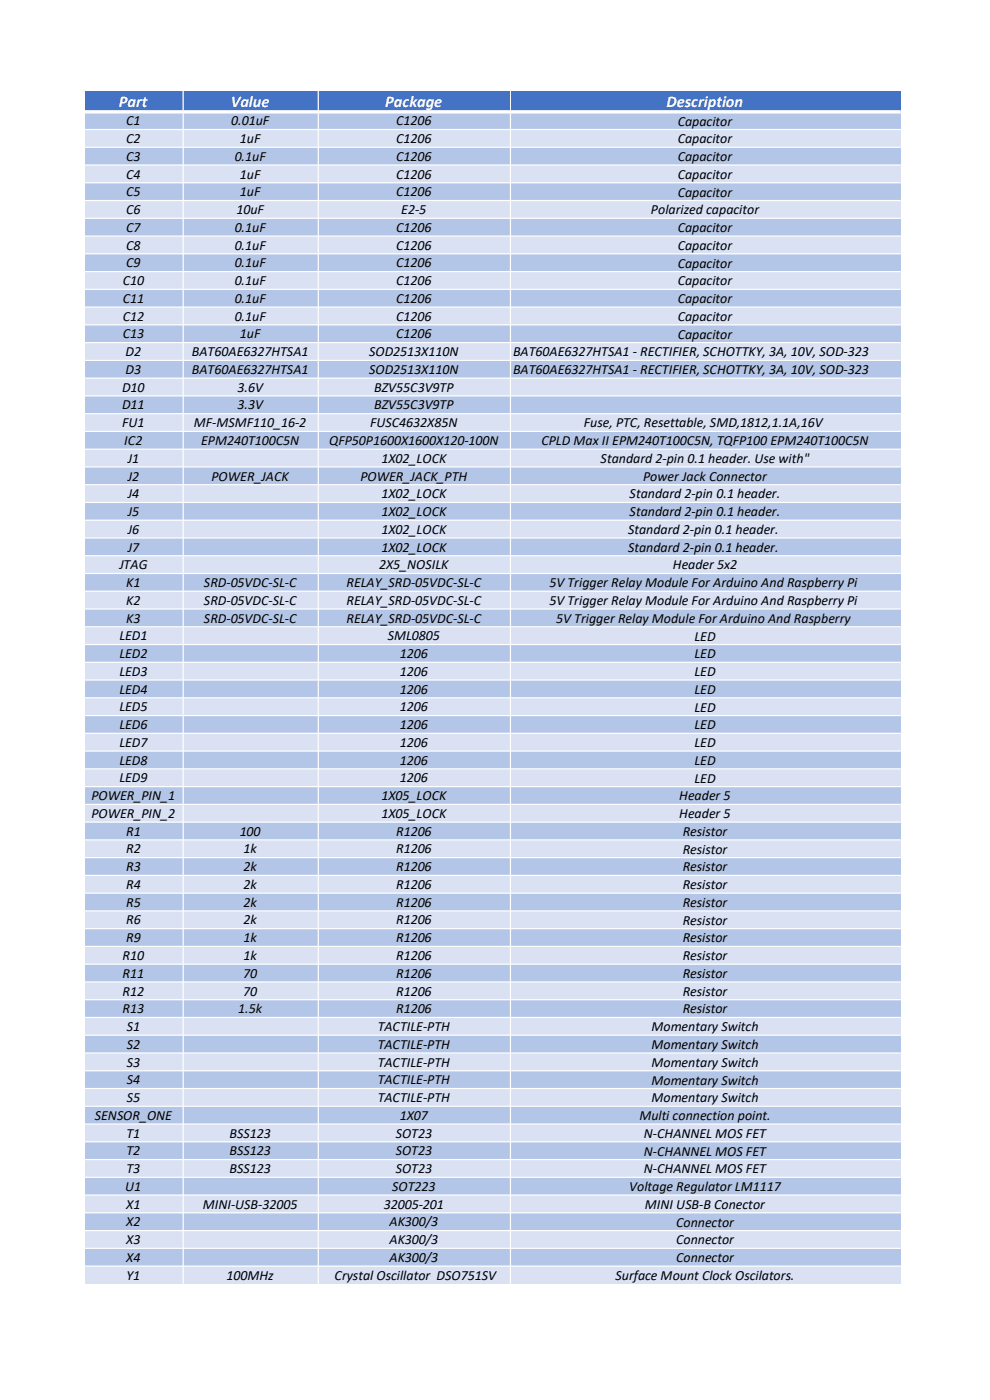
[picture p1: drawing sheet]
<svg xmlns="http://www.w3.org/2000/svg" width="210mm" height="297mm" viewBox="0 0 210 297" stroke-linecap="round" stroke-linejoin="round" font-family="sans-serif">
<defs><g id="words">
<g font-size="3.5" fill="#fff">
<text x="25.2" y="22.6">Part</text>
<text x="48.9" y="22.6">Value</text>
<text x="81.7" y="22.6">Package</text>
<text x="141.4" y="22.6">Description</text>
</g>
<g font-size="3">
<text x="26.8" y="26.6">C1</text>
<text x="49" y="26.6">0.01uF</text>
<text x="84" y="26.6">C1206</text>
<text x="143.8" y="26.6">Capacitor</text>
<text x="26.8" y="30.4">C2</text>
<text x="26.8" y="34.1">C3</text>
<text x="49.8" y="34.1">0.1uF</text>
<text x="50.9" y="30.4">1uF</text>
<text x="84" y="30.4">C1206</text>
<text x="84" y="34.1">C1206</text>
<text x="143.8" y="30.4">Capacitor</text>
<text x="143.8" y="34.2">Capacitor</text>
<text x="26.8" y="37.9">C4</text>
<text x="26.8" y="41.7">C5</text>
<text x="50.9" y="37.9">1uF</text>
<text x="50.9" y="41.7">1uF</text>
<text x="84" y="37.9">C1206</text>
<text x="84" y="41.7">C1206</text>
<text x="143.8" y="37.9">Capacitor</text>
<text x="143.8" y="41.7">Capacitor</text>
<text x="26.8" y="45.4">C6</text>
<text x="50.2" y="45.4">10uF</text>
<text x="85.1" y="45.4">E2-5</text>
<text x="138.1" y="45.5">Polarized capacitor</text>
<text x="26.8" y="49.2">C7</text>
<text x="26.8" y="53">C8</text>
<text x="49.8" y="49.2">0.1uF</text>
<text x="49.8" y="53">0.1uF</text>
<text x="84" y="49.2">C1206</text>
<text x="84" y="53">C1206</text>
<text x="143.8" y="49.2">Capacitor</text>
<text x="143.8" y="53">Capacitor</text>
<text x="26.8" y="56.7">C9</text>
<text x="49.8" y="56.7">0.1uF</text>
<text x="84" y="56.7">C1206</text>
<text x="143.8" y="56.8">Capacitor</text>
<text x="26" y="60.5">C10</text>
<text x="26" y="64.3">C11</text>
<text x="49.8" y="60.5">0.1uF</text>
<text x="49.8" y="64.3">0.1uF</text>
<text x="84" y="60.5">C1206</text>
<text x="84" y="64.3">C1206</text>
<text x="143.8" y="60.5">Capacitor</text>
<text x="143.8" y="64.3">Capacitor</text>
<text x="26" y="68">C12</text>
<text x="26" y="71.8">C13</text>
<text x="49.8" y="68">0.1uF</text>
<text x="50.9" y="71.8">1uF</text>
<text x="84" y="68">C1206</text>
<text x="84" y="71.8">C1206</text>
<text x="143.8" y="68.1">Capacitor</text>
<text x="143.8" y="71.8">Capacitor</text>
<text x="26.6" y="75.6">D2</text>
<text x="40.7" y="75.6">BAT60AE6327HTSA1</text>
<text x="78.3" y="75.6">SOD2513X110N</text>
<text x="108.8" y="75.6">BAT60AE6327HTSA1 - RECTIFIER, SCHOTTKY, 3A, 10V, SOD-323</text>
<text x="25.9" y="83.1">D10</text>
<text x="26.6" y="79.3">D3</text>
<text x="40.7" y="79.3">BAT60AE6327HTSA1</text>
<text x="50.4" y="83.1">3.6V</text>
<text x="78.3" y="79.3">SOD2513X110N</text>
<text x="79.4" y="83.1">BZV55C3V9TP</text>
<text x="108.8" y="79.4">BAT60AE6327HTSA1 - RECTIFIER, SCHOTTKY, 3A, 10V, SOD-323</text>
<text x="25.9" y="86.9">D11</text>
<text x="50.4" y="86.9">3.3V</text>
<text x="79.4" y="86.9">BZV55C3V9TP</text>
<text x="25.9" y="90.6">FU1</text>
<text x="26.4" y="94.4">IC2</text>
<text x="41.1" y="90.6">MF-MSMF110_16-2</text>
<text x="42.7" y="94.4">EPM240T100C5N</text>
<text x="69.8" y="94.4">QFP50P1600X1600X120-100N</text>
<text x="78.5" y="90.6">FUSC4632X85N</text>
<text x="114.9" y="94.4">CPLD Max II EPM240T100C5N, TQFP100 EPM240T100C5N</text>
<text x="123.9" y="90.7">Fuse, PTC, Resettable, SMD,1812,1.1A,16V</text>
<text x="27.1" y="98.2">J1</text>
<text x="27.1" y="101.9">J2</text>
<text x="44.9" y="101.9">POWER_JACK</text>
<text x="76.5" y="101.9">POWER_JACK_PTH</text>
<text x="80.9" y="98.2">1X02_LOCK</text>
<text x="127.4" y="98.2">Standard 2-pin 0.1 header. Use with&quot;</text>
<text x="136.4" y="102">Power Jack Connector</text>
<text x="27.1" y="105.7">J4</text>
<text x="80.9" y="105.7">1X02_LOCK</text>
<text x="133.6" y="105.7">Standard 2-pin 0.1 header.</text>
<text x="27.1" y="109.5">J5</text>
<text x="27.1" y="113.2">J6</text>
<text x="80.9" y="109.5">1X02_LOCK</text>
<text x="80.9" y="113.2">1X02_LOCK</text>
<text x="133.2" y="113.3">Standard 2-pin 0.1 header.</text>
<text x="133.6" y="109.5">Standard 2-pin 0.1 header.</text>
<text x="27.1" y="117">J7</text>
<text x="80.9" y="117">1X02_LOCK</text>
<text x="133.2" y="117.1">Standard 2-pin 0.1 header.</text>
<text x="25.3" y="120.8">JTAG</text>
<text x="26.8" y="124.5">K1</text>
<text x="43.3" y="124.5">SRD-05VDC-SL-C</text>
<text x="73.5" y="124.5">RELAY_SRD-05VDC-SL-C</text>
<text x="80.4" y="120.8">2X5_NOSILK</text>
<text x="116.5" y="124.6">5V Trigger Relay Module For Arduino And Raspberry Pi</text>
<text x="142.7" y="120.8">Header 5x2</text>
<text x="26.8" y="128.3">K2</text>
<text x="43.3" y="128.3">SRD-05VDC-SL-C</text>
<text x="73.5" y="128.3">RELAY_SRD-05VDC-SL-C</text>
<text x="116.5" y="128.4">5V Trigger Relay Module For Arduino And Raspberry Pi</text>
<text x="25.3" y="135.8">LED1</text>
<text x="26.8" y="132.1">K3</text>
<text x="43.3" y="132.1">SRD-05VDC-SL-C</text>
<text x="73.5" y="132.1">RELAY_SRD-05VDC-SL-C</text>
<text x="82.3" y="135.8">SML0805</text>
<text x="118" y="132.1">5V Trigger Relay Module For Arduino And Raspberry</text>
<text x="147.3" y="135.9">LED</text>
<text x="25.3" y="139.6">LED2</text>
<text x="25.3" y="143.4">LED3</text>
<text x="84.8" y="139.6">1206</text>
<text x="84.8" y="143.4">1206</text>
<text x="147.3" y="139.7">LED</text>
<text x="147.3" y="143.4">LED</text>
<text x="25.3" y="147.2">LED4</text>
<text x="84.8" y="147.2">1206</text>
<text x="147.3" y="147.2">LED</text>
<text x="25.3" y="150.9">LED5</text>
<text x="25.3" y="154.7">LED6</text>
<text x="84.8" y="150.9">1206</text>
<text x="84.8" y="154.7">1206</text>
<text x="147.3" y="151">LED</text>
<text x="147.3" y="154.7">LED</text>
<text x="25.3" y="158.5">LED7</text>
<text x="84.8" y="158.5">1206</text>
<text x="147.3" y="158.5">LED</text>
<text x="25.3" y="162.2">LED8</text>
<text x="25.3" y="166">LED9</text>
<text x="84.8" y="162.2">1206</text>
<text x="84.8" y="166">1206</text>
<text x="147.3" y="162.3">LED</text>
<text x="147.3" y="166">LED</text>
<text x="19.4" y="169.8">POWER_PIN_1</text>
<text x="19.4" y="173.5">POWER_PIN_2</text>
<text x="80.9" y="169.8">1X05_LOCK</text>
<text x="80.9" y="173.5">1X05_LOCK</text>
<text x="144.1" y="169.8">Header 5</text>
<text x="144.1" y="173.6">Header 5</text>
<text x="26.8" y="177.3">R1</text>
<text x="50.8" y="177.3">100</text>
<text x="84" y="177.3">R1206</text>
<text x="144.8" y="177.3">Resistor</text>
<text x="26.8" y="181.1">R2</text>
<text x="26.8" y="184.8">R3</text>
<text x="51.6" y="181.1">1k</text>
<text x="51.6" y="184.8">2k</text>
<text x="84" y="181.1">R1206</text>
<text x="84" y="184.8">R1206</text>
<text x="144.8" y="181.1">Resistor</text>
<text x="144.8" y="184.9">Resistor</text>
<text x="26.8" y="188.6">R4</text>
<text x="51.6" y="188.6">2k</text>
<text x="84" y="188.6">R1206</text>
<text x="144.8" y="188.6">Resistor</text>
<text x="26.8" y="192.4">R5</text>
<text x="26.8" y="196.1">R6</text>
<text x="51.6" y="192.4">2k</text>
<text x="51.6" y="196.1">2k</text>
<text x="84" y="192.4">R1206</text>
<text x="84" y="196.1">R1206</text>
<text x="144.8" y="192.4">Resistor</text>
<text x="144.8" y="196.2">Resistor</text>
<text x="26" y="203.7">R10</text>
<text x="26.8" y="199.9">R9</text>
<text x="51.6" y="199.9">1k</text>
<text x="51.6" y="203.7">1k</text>
<text x="84" y="199.9">R1206</text>
<text x="84" y="203.7">R1206</text>
<text x="144.8" y="199.9">Resistor</text>
<text x="144.8" y="203.7">Resistor</text>
<text x="26" y="207.4">R11</text>
<text x="51.6" y="207.4">70</text>
<text x="84" y="207.4">R1206</text>
<text x="144.8" y="207.5">Resistor</text>
<text x="26" y="211.2">R12</text>
<text x="26" y="215">R13</text>
<text x="50.5" y="215">1.5k</text>
<text x="51.6" y="211.2">70</text>
<text x="84" y="211.2">R1206</text>
<text x="84" y="215">R1206</text>
<text x="144.8" y="211.2">Resistor</text>
<text x="144.8" y="215">Resistor</text>
<text x="26.9" y="218.7">S1</text>
<text x="80.1" y="218.7">TACTILE-PTH</text>
<text x="138.2" y="218.8">Momentary Switch</text>
<text x="26.9" y="222.5">S2</text>
<text x="26.9" y="226.3">S3</text>
<text x="80.1" y="222.5">TACTILE-PTH</text>
<text x="80.1" y="226.3">TACTILE-PTH</text>
<text x="138.2" y="222.5">Momentary Switch</text>
<text x="138.2" y="226.3">Momentary Switch</text>
<text x="26.9" y="230">S4</text>
<text x="26.9" y="233.8">S5</text>
<text x="80.1" y="230">TACTILE-PTH</text>
<text x="80.1" y="233.8">TACTILE-PTH</text>
<text x="138.2" y="230.1">Momentary Switch</text>
<text x="138.2" y="233.8">Momentary Switch</text>
<text x="20.1" y="237.6">SENSOR_ONE</text>
<text x="84.8" y="237.6">1X07</text>
<text x="135.6" y="237.6">Multi connection point.</text>
<text x="26.8" y="241.3">T1</text>
<text x="26.8" y="245.1">T2</text>
<text x="48.7" y="241.3">BSS123</text>
<text x="48.7" y="245.1">BSS123</text>
<text x="83.9" y="241.3">SOT23</text>
<text x="83.9" y="245.1">SOT23</text>
<text x="136.6" y="241.4">N-CHANNEL MOS FET</text>
<text x="136.6" y="245.2">N-CHANNEL MOS FET</text>
<text x="26.8" y="248.9">T3</text>
<text x="48.7" y="248.9">BSS123</text>
<text x="83.9" y="248.9">SOT23</text>
<text x="136.6" y="248.9">N-CHANNEL MOS FET</text>
<text x="26.6" y="252.6">U1</text>
<text x="26.8" y="256.4">X1</text>
<text x="43.1" y="256.4">MINI-USB-32005</text>
<text x="81.4" y="256.4">32005-201</text>
<text x="83.2" y="252.6">SOT223</text>
<text x="133.5" y="252.7">Voltage Regulator LM1117</text>
<text x="136.8" y="256.5">MINI USB-B Conector</text>
<text x="26.8" y="260.2">X2</text>
<text x="26.8" y="263.9">X3</text>
<text x="82.6" y="260.2">AK300/3</text>
<text x="82.6" y="263.9">AK300/3</text>
<text x="143.4" y="260.2">Connector</text>
<text x="143.4" y="264">Connector</text>
<text x="26.8" y="267.7">X4</text>
<text x="82.6" y="267.7">AK300/3</text>
<text x="143.4" y="267.8">Connector</text>
<text x="26.8" y="271.5">Y1</text>
<text x="48" y="271.5">100MHz</text>
<text x="71" y="271.6">Crystal Oscillator DSO751SV</text>
<text x="130.6" y="271.5">Surface Mount Clock Oscilators.</text>
</g>
</g></defs>
<path d="M18.1 19.4h173v4.3h-173z" fill="#4472c4"/>
<path d="M18.1 23.7h173v3.8h-173z" fill="#b4c6e7"/>
<path d="M18.1 27.5h173v3.8h-173z" fill="#d9e1f2"/>
<path d="M18.1 31.2h173v3.9h-173z" fill="#b4c6e7"/>
<path d="M18.1 35h173v3.8h-173z" fill="#d9e1f2"/>
<path d="M18.1 38.8h173v3.8h-173z" fill="#b4c6e7"/>
<path d="M18.1 42.5h173v3.9h-173z" fill="#d9e1f2"/>
<path d="M18.1 46.3h173v3.8h-173z" fill="#b4c6e7"/>
<path d="M18.1 50.1h173v3.8h-173z" fill="#d9e1f2"/>
<path d="M18.1 53.8h173v3.9h-173z" fill="#b4c6e7"/>
<path d="M18.1 57.6h173v3.8h-173z" fill="#d9e1f2"/>
<path d="M18.1 61.4h173v3.8h-173z" fill="#b4c6e7"/>
<path d="M18.1 65.2h173v3.8h-173z" fill="#d9e1f2"/>
<path d="M18.1 68.9h173v3.8h-173z" fill="#b4c6e7"/>
<path d="M18.1 72.7h173v3.8h-173z" fill="#d9e1f2"/>
<path d="M18.1 76.5h173v3.8h-173z" fill="#b4c6e7"/>
<path d="M18.1 80.2h173v3.8h-173z" fill="#d9e1f2"/>
<path d="M18.1 84h173v3.8h-173z" fill="#b4c6e7"/>
<path d="M18.1 87.8h173v3.8h-173z" fill="#d9e1f2"/>
<path d="M18.1 91.5h173v3.8h-173z" fill="#b4c6e7"/>
<path d="M18.1 95.3h173v3.8h-173z" fill="#d9e1f2"/>
<path d="M18.1 99.1h173v3.8h-173z" fill="#b4c6e7"/>
<path d="M18.1 102.8h173v3.8h-173z" fill="#d9e1f2"/>
<path d="M18.1 106.6h173v3.8h-173z" fill="#b4c6e7"/>
<path d="M18.1 110.4h173v3.8h-173z" fill="#d9e1f2"/>
<path d="M18.1 114.1h173v3.8h-173z" fill="#b4c6e7"/>
<path d="M18.1 117.9h173v3.8h-173z" fill="#d9e1f2"/>
<path d="M18.1 121.7h173v3.8h-173z" fill="#b4c6e7"/>
<path d="M18.1 125.4h173v3.8h-173z" fill="#d9e1f2"/>
<path d="M18.1 129.2h173v3.8h-173z" fill="#b4c6e7"/>
<path d="M18.1 133h173v3.8h-173z" fill="#d9e1f2"/>
<path d="M18.1 136.7h173v3.8h-173z" fill="#b4c6e7"/>
<path d="M18.1 140.5h173v3.8h-173z" fill="#d9e1f2"/>
<path d="M18.1 144.3h173v3.8h-173z" fill="#b4c6e7"/>
<path d="M18.1 148h173v3.8h-173z" fill="#d9e1f2"/>
<path d="M18.1 151.8h173v3.8h-173z" fill="#b4c6e7"/>
<path d="M18.1 155.6h173v3.8h-173z" fill="#d9e1f2"/>
<path d="M18.1 159.3h173v3.9h-173z" fill="#b4c6e7"/>
<path d="M18.1 163.1h173v3.8h-173z" fill="#d9e1f2"/>
<path d="M18.1 166.9h173v3.8h-173z" fill="#b4c6e7"/>
<path d="M18.1 170.6h173v3.9h-173z" fill="#d9e1f2"/>
<path d="M18.1 174.4h173v3.8h-173z" fill="#b4c6e7"/>
<path d="M18.1 178.2h173v3.8h-173z" fill="#d9e1f2"/>
<path d="M18.1 181.9h173v3.9h-173z" fill="#b4c6e7"/>
<path d="M18.1 185.7h173v3.8h-173z" fill="#d9e1f2"/>
<path d="M18.1 189.5h173v3.8h-173z" fill="#b4c6e7"/>
<path d="M18.1 193.3h173v3.8h-173z" fill="#d9e1f2"/>
<path d="M18.1 197h173v3.8h-173z" fill="#b4c6e7"/>
<path d="M18.1 200.8h173v3.8h-173z" fill="#d9e1f2"/>
<path d="M18.1 204.6h173v3.8h-173z" fill="#b4c6e7"/>
<path d="M18.1 208.3h173v3.8h-173z" fill="#d9e1f2"/>
<path d="M18.1 212.1h173v3.8h-173z" fill="#b4c6e7"/>
<path d="M18.1 215.9h173v3.8h-173z" fill="#d9e1f2"/>
<path d="M18.1 219.6h173v3.8h-173z" fill="#b4c6e7"/>
<path d="M18.1 223.4h173v3.8h-173z" fill="#d9e1f2"/>
<path d="M18.1 227.2h173v3.8h-173z" fill="#b4c6e7"/>
<path d="M18.1 230.9h173v3.8h-173z" fill="#d9e1f2"/>
<path d="M18.1 234.7h173v3.8h-173z" fill="#b4c6e7"/>
<path d="M18.1 238.5h173v3.8h-173z" fill="#d9e1f2"/>
<path d="M18.1 242.2h173v3.8h-173z" fill="#b4c6e7"/>
<path d="M18.1 246h173v3.8h-173z" fill="#d9e1f2"/>
<path d="M18.1 249.8h173v3.8h-173z" fill="#b4c6e7"/>
<path d="M18.1 253.5h173v3.8h-173z" fill="#d9e1f2"/>
<path d="M18.1 257.3h173v3.8h-173z" fill="#b4c6e7"/>
<path d="M18.1 261.1h173v3.8h-173z" fill="#d9e1f2"/>
<path d="M18.1 264.8h173v3.8h-173z" fill="#b4c6e7"/>
<path d="M18.1 268.6h173v3.8h-173z" fill="#d9e1f2"/>
<g fill="#fff">
<path d="M38.7 19.2h.3v4.2h-.3zM67.4 19.2h.2v4.2h-.2zM108.2 19.2h.2v4.2h-.2zM38.7 24.1h.3v248.3h-.3zM67.4 24.1h.2v248.3h-.2zM108.2 24.1h.2v248.3h-.2z" fill-rule="evenodd"/>
<path d="M17.9 23.4h173.2v.7h-173.2zM17.9 27.3h173.2v.3h-173.2zM17.9 31.1h173.2v.3h-173.2zM17.9 34.9h173.2v.2h-173.2zM17.9 38.7h173.2v.2h-173.2zM17.9 42.4h173.2v.3h-173.2zM17.9 46.2h173.2v.2h-173.2zM17.9 50h173.2v.2h-173.2zM17.9 53.7h173.2v.3h-173.2zM17.9 57.5h173.2v.2h-173.2zM17.9 61.3h173.2v.2h-173.2zM17.9 65h173.2v.3h-173.2zM17.9 68.8h173.2v.2h-173.2zM17.9 72.6h173.2v.2h-173.2zM17.9 76.3h173.2v.3h-173.2zM17.9 80.1h173.2v.2h-173.2zM17.9 83.9h173.2v.2h-173.2zM17.9 87.6h173.2v.3h-173.2zM17.9 91.4h173.2v.3h-173.2zM17.9 95.2h173.2v.2h-173.2zM17.9 98.9h173.2v.3h-173.2zM17.9 102.7h173.2v.3h-173.2zM17.9 106.5h173.2v.2h-173.2zM17.9 110.2h173.2v.3h-173.2zM17.9 114h173.2v.3h-173.2zM17.9 117.8h173.2v.2h-173.2zM17.9 121.5h173.2v.3h-173.2zM17.9 125.3h173.2v.3h-173.2zM17.9 129.1h173.2v.2h-173.2zM17.9 132.8h173.2v.3h-173.2zM17.9 136.6h173.2v.3h-173.2zM17.9 140.4h173.2v.2h-173.2zM17.9 144.1h173.2v.3h-173.2zM17.9 147.9h173.2v.3h-173.2zM17.9 151.7h173.2v.2h-173.2zM17.9 155.4h173.2v.3h-173.2zM17.9 159.2h173.2v.3h-173.2zM17.9 163h173.2v.2h-173.2zM17.9 166.8h173.2v.2h-173.2zM17.9 170.5h173.2v.3h-173.2zM17.9 174.3h173.2v.2h-173.2zM17.9 178.1h173.2v.2h-173.2zM17.9 181.8h173.2v.3h-173.2zM17.9 185.6h173.2v.2h-173.2zM17.9 189.4h173.2v.2h-173.2zM17.9 193.1h173.2v.3h-173.2zM17.9 196.9h173.2v.2h-173.2zM17.9 200.7h173.2v.2h-173.2zM17.9 204.4h173.2v.3h-173.2zM17.9 208.2h173.2v.2h-173.2zM17.9 212h173.2v.2h-173.2zM17.9 215.7h173.2v.3h-173.2zM17.9 219.5h173.2v.3h-173.2zM17.9 223.3h173.2v.2h-173.2zM17.9 227h173.2v.3h-173.2zM17.9 230.8h173.2v.3h-173.2zM17.9 234.6h173.2v.2h-173.2zM17.9 238.3h173.2v.3h-173.2zM17.9 242.1h173.2v.3h-173.2zM17.9 245.9h173.2v.2h-173.2zM17.9 249.6h173.2v.3h-173.2zM17.9 253.4h173.2v.3h-173.2zM17.9 257.2h173.2v.2h-173.2zM17.9 260.9h173.2v.3h-173.2zM17.9 264.7h173.2v.3h-173.2zM17.9 268.5h173.2v.2h-173.2z" fill-rule="evenodd"/>
</g>
<use href="#words"/>
</svg>
